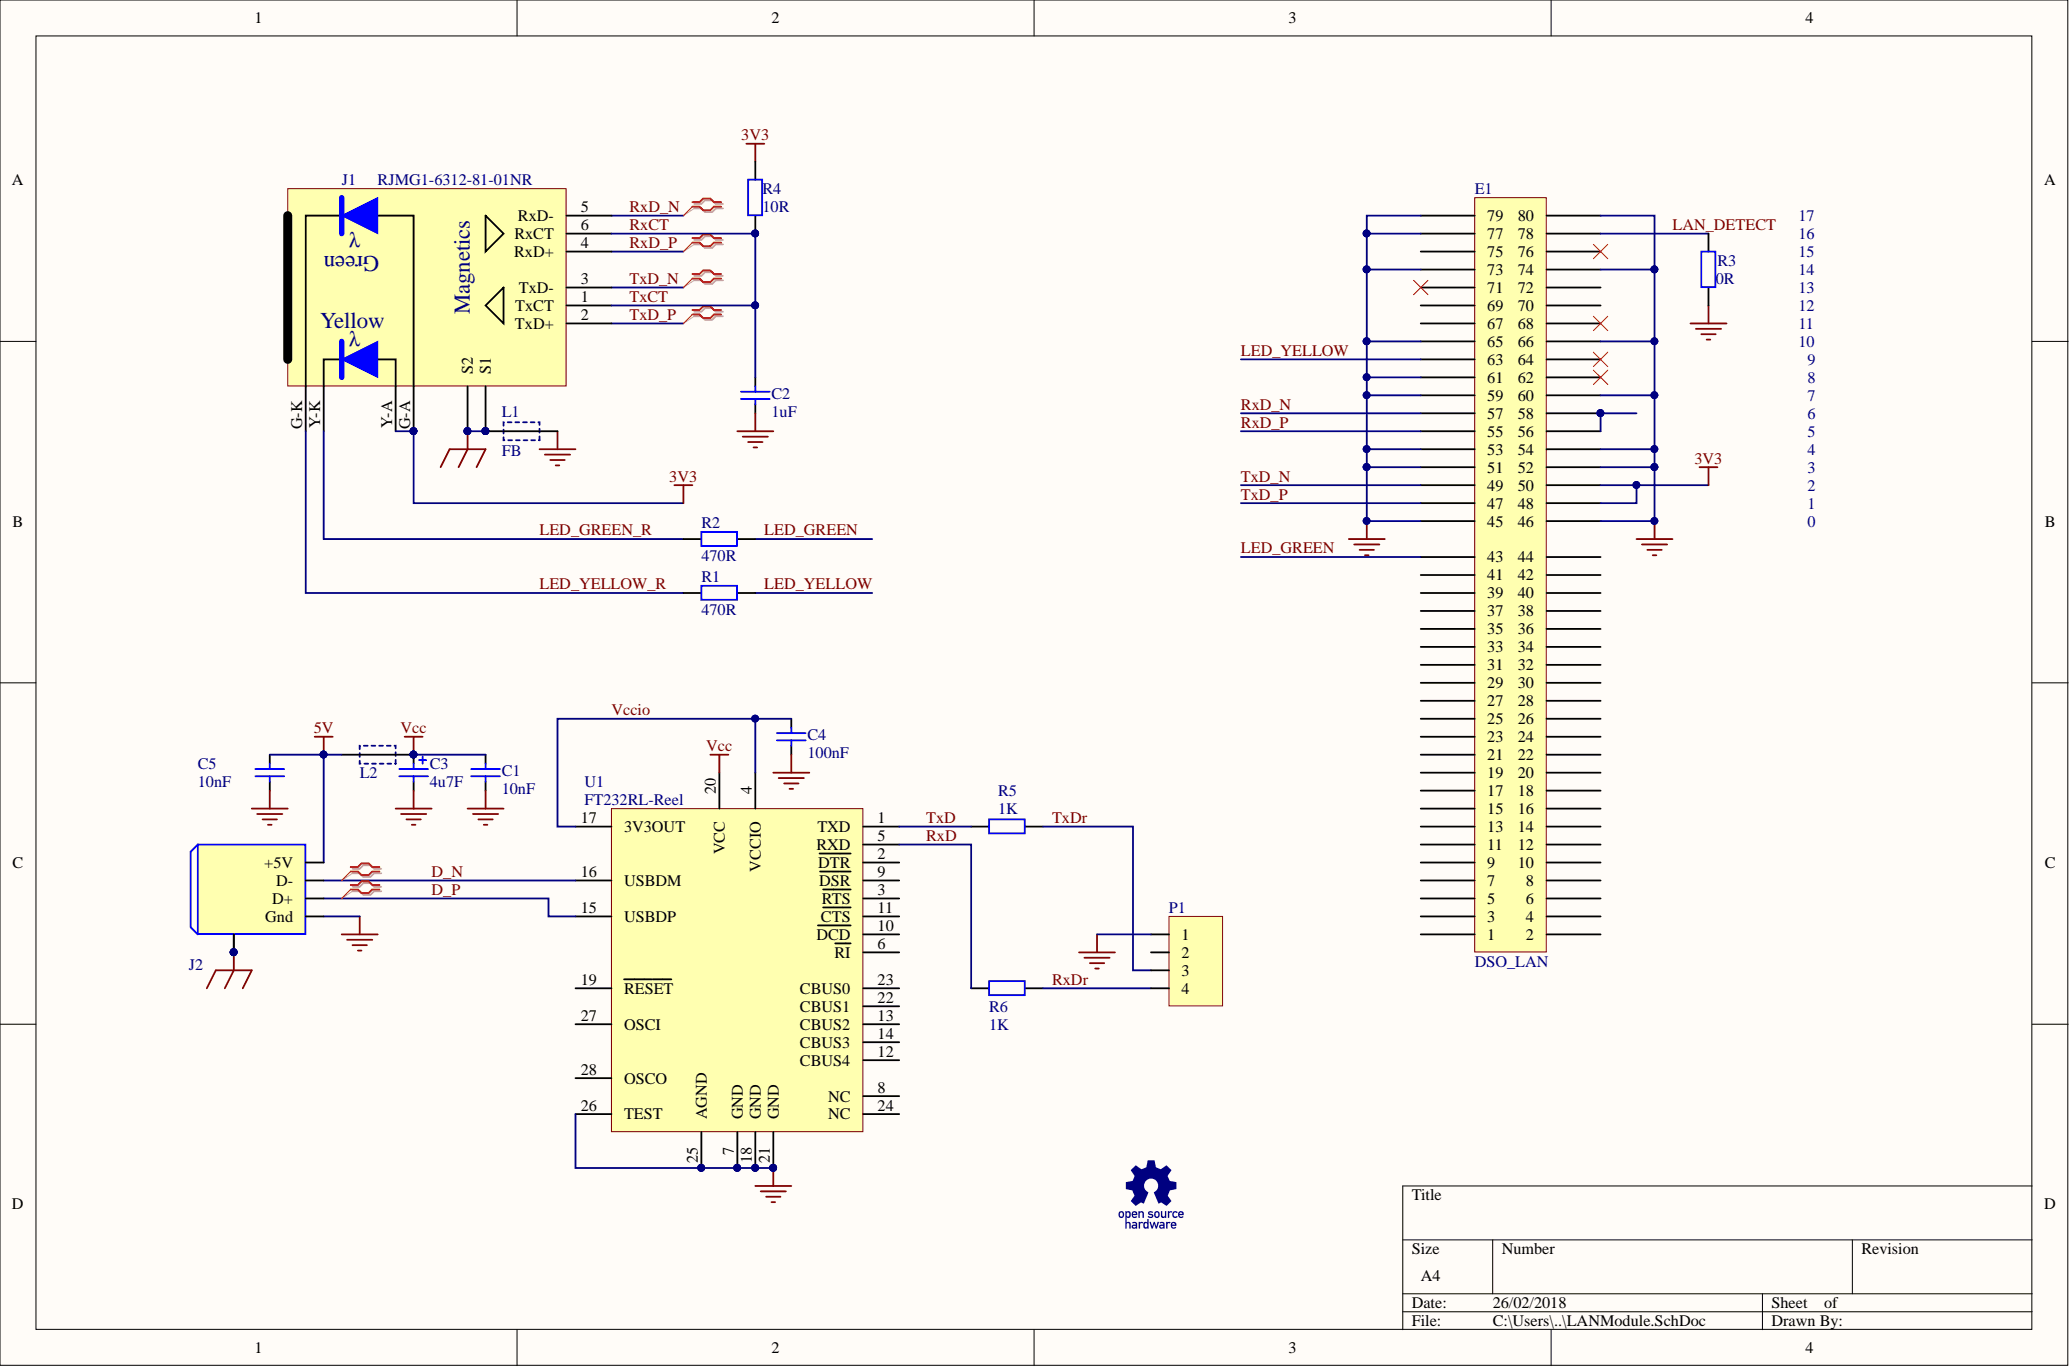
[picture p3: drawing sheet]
<svg xmlns="http://www.w3.org/2000/svg" width="292mm" height="193mm" viewBox="0 0 292 193" stroke-linecap="round" stroke-linejoin="round" font-family="sans-serif">
<defs><g id="words">
<text font-size="17" fill="#000080" x="157.8" y="176.7">O</text>
<g font-size="3.2" fill="#000080">
<text x="53.5" y="36.2" transform="rotate(-180 53.5 36.2)">Green</text>
<text x="45.2" y="46.2">Yellow</text>
<text x="66.3" y="44.4" transform="rotate(-90 66.3 44.4)">Magnetics</text>
</g>
<g font-size="2.9" fill="#000080">
<text x="49.2" y="34.9">λ</text>
<text x="49.2" y="48.8">λ</text>
</g>
<g font-size="2.3">
<text x="35.9" y="3.3">1</text>
<text x="108.9" y="3.3">2</text>
<text x="181.8" y="3.3">3</text>
<text x="254.8" y="3.3">4</text>
<text x="1.7" y="26.1">A</text>
<text x="82" y="29.9">5</text>
<text x="288.5" y="26.1">A</text>
<text x="72.6" y="33.7">RxCT</text>
<text x="73.1" y="31.2">RxD-</text>
<text x="82" y="35">4</text>
<text x="82" y="32.4">6</text>
<text x="209.9" y="33.7">77</text>
<text x="209.9" y="31.2">79</text>
<text x="214.2" y="33.7">78</text>
<text x="214.2" y="31.2">80</text>
<text x="72.5" y="36.2">RxD+</text>
<text x="73.2" y="41.3">TxD-</text>
<text x="82" y="40">3</text>
<text x="209.9" y="41.3">71</text>
<text x="209.9" y="38.8">73</text>
<text x="209.9" y="36.2">75</text>
<text x="214.2" y="41.3">72</text>
<text x="214.2" y="38.8">74</text>
<text x="214.2" y="36.2">76</text>
<text x="72.7" y="46.4">TxD+</text>
<text x="72.7" y="43.9">TxCT</text>
<text x="82" y="45.1">2</text>
<text x="82" y="42.6">1</text>
<text x="209.9" y="46.4">67</text>
<text x="209.9" y="43.9">69</text>
<text x="214.2" y="46.4">68</text>
<text x="214.2" y="43.9">70</text>
<text x="66.7" y="52.7" transform="rotate(-90 66.7 52.7)">S2</text>
<text x="69.3" y="52.7" transform="rotate(-90 69.3 52.7)">S1</text>
<text x="209.9" y="54">61</text>
<text x="209.9" y="51.5">63</text>
<text x="209.9" y="48.9">65</text>
<text x="214.2" y="54">62</text>
<text x="214.2" y="51.5">64</text>
<text x="214.2" y="48.9">66</text>
<text x="209.9" y="59.1">57</text>
<text x="209.9" y="56.5">59</text>
<text x="214.2" y="59.1">58</text>
<text x="214.2" y="56.5">60</text>
<text x="42.6" y="60.6" transform="rotate(-90 42.6 60.6)">G-K</text>
<text x="45.2" y="60.3" transform="rotate(-90 45.2 60.3)">Y-K</text>
<text x="55.3" y="60.3" transform="rotate(-90 55.3 60.3)">Y-A</text>
<text x="57.9" y="60.6" transform="rotate(-90 57.9 60.6)">G-A</text>
<text x="209.9" y="64.1">53</text>
<text x="209.9" y="61.6">55</text>
<text x="214.2" y="64.1">54</text>
<text x="214.2" y="61.6">56</text>
<text x="209.9" y="71.7">47</text>
<text x="209.9" y="69.2">49</text>
<text x="209.9" y="66.7">51</text>
<text x="214.2" y="71.7">48</text>
<text x="214.2" y="69.2">50</text>
<text x="214.2" y="66.7">52</text>
<text x="1.8" y="74.3">B</text>
<text x="209.9" y="74.3">45</text>
<text x="214.2" y="74.3">46</text>
<text x="288.5" y="74.3">B</text>
<text x="209.9" y="81.9">41</text>
<text x="209.9" y="79.3">43</text>
<text x="214.2" y="81.9">42</text>
<text x="214.2" y="79.3">44</text>
<text x="209.9" y="89.5">35</text>
<text x="209.9" y="86.9">37</text>
<text x="209.9" y="84.4">39</text>
<text x="214.2" y="89.5">36</text>
<text x="214.2" y="86.9">38</text>
<text x="214.2" y="84.4">40</text>
<text x="209.9" y="94.5">31</text>
<text x="209.9" y="92">33</text>
<text x="214.2" y="94.5">32</text>
<text x="214.2" y="92">34</text>
<text x="209.9" y="99.6">27</text>
<text x="209.9" y="97.1">29</text>
<text x="214.2" y="99.6">28</text>
<text x="214.2" y="97.1">30</text>
<text x="209.9" y="107.2">21</text>
<text x="209.9" y="104.7">23</text>
<text x="209.9" y="102.2">25</text>
<text x="214.2" y="107.2">22</text>
<text x="214.2" y="104.7">24</text>
<text x="214.2" y="102.2">26</text>
<text x="101" y="112" transform="rotate(-90 101 112)">20</text>
<text x="106.1" y="112" transform="rotate(-90 106.1 112)">4</text>
<text x="209.9" y="112.3">17</text>
<text x="209.9" y="109.8">19</text>
<text x="214.2" y="112.3">18</text>
<text x="214.2" y="109.8">20</text>
<text x="82" y="116.1">17</text>
<text x="88.1" y="117.4">3V3OUT</text>
<text x="115.2" y="119.9">RXD</text>
<text x="115.3" y="117.4">TXD</text>
<text x="123.8" y="118.6">5</text>
<text x="123.8" y="116.1">1</text>
<text x="209.9" y="119.9">11</text>
<text x="209.9" y="117.4">13</text>
<text x="209.9" y="114.8">15</text>
<text x="214.2" y="119.9">12</text>
<text x="214.2" y="117.4">14</text>
<text x="214.2" y="114.8">16</text>
<text x="1.8" y="122.4">C</text>
<text x="37.3" y="122.4">+5V</text>
<text x="39" y="125">D-</text>
<text x="82" y="123.7">16</text>
<text x="88.1" y="125">USBDM</text>
<text x="102.3" y="120.5" transform="rotate(-90 102.3 120.5)">VCC</text>
<text x="107.3" y="123" transform="rotate(-90 107.3 123)">VCCIO</text>
<text x="115.5" y="122.4">DTR</text>
<text x="115.6" y="125">DSR</text>
<text x="123.8" y="123.7">9</text>
<text x="123.8" y="121.2">2</text>
<text x="209.9" y="125">7</text>
<text x="209.9" y="122.4">9</text>
<text x="214.2" y="122.4">10</text>
<text x="215.3" y="125">8</text>
<text x="288.5" y="122.4">C</text>
<text x="37.4" y="130">Gnd</text>
<text x="38.4" y="127.5">D+</text>
<text x="82" y="128.8">15</text>
<text x="88.1" y="130">USBDP</text>
<text x="115.8" y="130">CTS</text>
<text x="116" y="127.5">RTS</text>
<text x="123.8" y="131.3">10</text>
<text x="123.8" y="128.8">11</text>
<text x="123.8" y="126.2">3</text>
<text x="209.9" y="130">3</text>
<text x="209.9" y="127.5">5</text>
<text x="215.3" y="130">4</text>
<text x="215.3" y="127.5">6</text>
<text x="115.2" y="132.6">DCD</text>
<text x="117.8" y="135.1">RI</text>
<text x="123.8" y="133.8">6</text>
<text x="166.7" y="132.6">1</text>
<text x="166.7" y="135.1">2</text>
<text x="166.7" y="137.6">3</text>
<text x="209.9" y="132.6">1</text>
<text x="215.3" y="132.6">2</text>
<text x="82" y="138.9">19</text>
<text x="82" y="144">27</text>
<text x="88.1" y="140.2">RESET</text>
<text x="112.9" y="142.7">CBUS1</text>
<text x="112.9" y="140.2">CBUS0</text>
<text x="123.8" y="144">13</text>
<text x="123.8" y="141.4">22</text>
<text x="123.8" y="138.9">23</text>
<text x="166.7" y="140.2">4</text>
<text x="88.1" y="145.2">OSCI</text>
<text x="112.9" y="145.2">CBUS2</text>
<text x="112.9" y="147.8">CBUS3</text>
<text x="123.8" y="149">12</text>
<text x="123.8" y="146.5">14</text>
<text x="82" y="151.6">28</text>
<text x="88.1" y="152.8">OSCO</text>
<text x="112.9" y="150.3">CBUS4</text>
<text x="116.9" y="155.4">NC</text>
<text x="123.8" y="154.1">8</text>
<text x="82" y="156.6">26</text>
<text x="88.1" y="157.9">TEST</text>
<text x="99.7" y="157.9" transform="rotate(-90 99.7 157.9)">AGND</text>
<text x="104.8" y="157.9" transform="rotate(-90 104.8 157.9)">GND</text>
<text x="107.3" y="157.9" transform="rotate(-90 107.3 157.9)">GND</text>
<text x="109.9" y="157.9" transform="rotate(-90 109.9 157.9)">GND</text>
<text x="116.9" y="157.9">NC</text>
<text x="123.8" y="156.6">24</text>
<text x="98.5" y="164" transform="rotate(-90 98.5 164)">25</text>
<text x="103.5" y="162.9" transform="rotate(-90 103.5 162.9)">7</text>
<text x="106.1" y="164" transform="rotate(-90 106.1 164)">18</text>
<text x="108.6" y="164" transform="rotate(-90 108.6 164)">21</text>
<text x="1.7" y="170.6">D</text>
<text x="199.2" y="169.3">Title</text>
<text x="288.5" y="170.6">D</text>
<text x="199.2" y="176.9">Size</text>
<text x="211.9" y="176.9">Number</text>
<text x="262.7" y="176.9">Revision</text>
<text x="199.2" y="184.5">Date:</text>
<text x="200.5" y="180.7">A4</text>
<text x="210.6" y="184.5">26/02/2018</text>
<text x="250" y="184.5">Sheet</text>
<text x="257.4" y="184.5">of</text>
<text x="35.9" y="190.9">1</text>
<text x="108.9" y="190.9">2</text>
<text x="181.8" y="190.9">3</text>
<text x="199.2" y="187.1">File:</text>
<text x="210.6" y="187.1">C:\Users\..\LANModule.SchDoc</text>
<text x="250" y="187.1">Drawn By:</text>
<text x="254.8" y="190.9">4</text>
</g>
<g font-size="2.3" fill="#800000">
<text x="104.6" y="19.8">3V3</text>
<text x="88.8" y="29.9">RxD_N</text>
<text x="88.8" y="35">RxD_P</text>
<text x="88.8" y="32.4">RxCT</text>
<text x="236" y="32.4">LAN_DETECT</text>
<text x="88.8" y="40">TxD_N</text>
<text x="88.8" y="45.1">TxD_P</text>
<text x="88.8" y="42.6">TxCT</text>
<text x="175.1" y="50.2">LED_YELLOW</text>
<text x="175.1" y="57.8">RxD_N</text>
<text x="175.1" y="60.3">RxD_P</text>
<text x="239.1" y="65.4">3V3</text>
<text x="94.4" y="67.9">3V3</text>
<text x="175.1" y="70.5">TxD_P</text>
<text x="175.1" y="67.9">TxD_N</text>
<text x="76.1" y="75.5">LED_GREEN_R</text>
<text x="107.9" y="75.5">LED_GREEN</text>
<text x="76.1" y="83.1">LED_YELLOW_R</text>
<text x="107.9" y="83.1">LED_YELLOW</text>
<text x="175.1" y="78.1">LED_GREEN</text>
<text x="86.3" y="100.9">Vccio</text>
<text x="44.3" y="103.4">5V</text>
<text x="56.5" y="103.4">Vcc</text>
<text x="99.6" y="106">Vcc</text>
<text x="130.7" y="116.1">TxD</text>
<text x="130.7" y="118.6">RxD</text>
<text x="148.5" y="116.1">TxDr</text>
<text x="60.9" y="123.7">D_N</text>
<text x="60.9" y="126.2">D_P</text>
<text x="148.5" y="138.9">RxDr</text>
</g>
<g font-size="2.3" fill="#000080">
<text x="48.2" y="26.1">J1</text>
<text x="53.3" y="26.1">RJMG1-6312-81-01NR</text>
<text x="107.6" y="29.9">10R</text>
<text x="107.6" y="27.4">R4</text>
<text x="208.1" y="27.4">E1</text>
<text x="253.8" y="33.7">16</text>
<text x="253.8" y="31.2">17</text>
<text x="242.1" y="40">0R</text>
<text x="242.4" y="37.5">R3</text>
<text x="253.8" y="41.3">13</text>
<text x="253.8" y="38.8">14</text>
<text x="253.8" y="36.2">15</text>
<text x="253.8" y="46.4">11</text>
<text x="253.8" y="43.9">12</text>
<text x="253.8" y="48.9">10</text>
<text x="255" y="54">8</text>
<text x="255" y="51.5">9</text>
<text x="70.8" y="58.8">L1</text>
<text x="108.9" y="58.8">1uF</text>
<text x="108.9" y="56.3">C2</text>
<text x="255" y="59.1">6</text>
<text x="255" y="56.5">7</text>
<text x="70.8" y="64.4">FB</text>
<text x="255" y="64.1">4</text>
<text x="255" y="61.6">5</text>
<text x="255" y="71.7">1</text>
<text x="255" y="69.2">2</text>
<text x="255" y="66.7">3</text>
<text x="99" y="74.5">R2</text>
<text x="255" y="74.3">0</text>
<text x="99" y="79.1">470R</text>
<text x="99" y="82.1">R1</text>
<text x="99" y="86.7">470R</text>
<text x="113.9" y="107">100nF</text>
<text x="113.9" y="104.4">C4</text>
<text x="27.9" y="111">10nF</text>
<text x="27.9" y="108.5">C5</text>
<text x="50.8" y="109.8">L2</text>
<text x="60.7" y="111">4u7F</text>
<text x="60.7" y="108.5">C3</text>
<text x="70.8" y="112">10nF</text>
<text x="70.8" y="109.5">C1</text>
<text x="82.5" y="111">U1</text>
<text x="82.5" y="113.6">FT232RL-Reel</text>
<text x="140.8" y="112.3">R5</text>
<text x="140.8" y="114.8">1K</text>
<text x="165" y="128.8">P1</text>
<text x="26.6" y="136.9">J2</text>
<text x="208.1" y="136.4">DSO_LAN</text>
<text x="139.6" y="142.7">R6</text>
<text x="139.6" y="145.2">1K</text>
</g>
</g></defs>
<g fill="#fffcf8" stroke="#000" stroke-width=".14">
<path d="M0 0h291.8v192.6h-291.8z"/>
<path d="M5.1 5.1h281.6v182.4h-281.6z"/>
</g>
<g fill="none" stroke="#000" stroke-width=".14">
<path d="M73 0v5.1M145.9 0v5.1M218.9 0v5.1M0 48.2h5.1M286.8 48.2h5M0 96.3h5.1M286.8 96.3h5M0 144.5h5.1M286.8 144.5h5M197.9 174.9h88.9M210.6 174.9v7.6M261.4 174.9v7.6"/>
<path d="M286.8 167.3h-88.9v20.3M73 187.6v5M145.9 187.6v5M197.9 182.5h88.9M197.9 185h88.9M218.9 187.6v5M248.7 182.5v5.1"/>
</g>
<path d="M208.1 27.9h10.1v106.4h-10.1z" fill="#ffffb0" stroke="#800000" stroke-width=".14"/>
<g fill="none" stroke="#000" stroke-width=".25">
<path d="M200.5 38h7.6M200.5 35.5h7.6M200.5 33h7.6M200.5 30.4h7.6M218.2 38h7.7M218.2 35.5h7.7M218.2 33h7.7M218.2 30.4h7.7M200.5 58.3h7.6M200.5 55.8h7.6M200.5 53.2h7.6M200.5 50.7h7.6"/>
<path d="M200.5 48.2h7.6M200.5 45.6h7.6M200.5 43.1h7.6M200.5 40.6h7.6M218.2 58.3h7.7M218.2 55.8h7.7M218.2 53.2h7.7M218.2 50.7h7.7M218.2 48.2h7.7M218.2 45.6h7.7M218.2 43.1h7.7M218.2 40.6h7.7"/>
<path d="M200.5 78.6h7.6M200.5 73.5h7.6M200.5 71h7.6M200.5 68.4h7.6M200.5 65.9h7.6M200.5 63.4h7.6M200.5 60.8h7.6M218.2 78.6h7.7M218.2 73.5h7.7M218.2 71h7.7M218.2 68.4h7.7M218.2 65.9h7.7"/>
<path d="M218.2 63.4h7.7M218.2 60.8h7.7M200.5 98.9h7.6M200.5 96.3h7.6M200.5 93.8h7.6M200.5 91.3h7.6M200.5 88.7h7.6M200.5 86.2h7.6M200.5 83.6h7.6M200.5 81.1h7.6M218.2 98.9h7.7M218.2 96.3h7.7"/>
<path d="M218.2 93.8h7.7M218.2 91.3h7.7M218.2 88.7h7.7M218.2 86.2h7.7M218.2 83.6h7.7M218.2 81.1h7.7M200.5 119.1h7.6M200.5 116.6h7.6M200.5 114.1h7.6M200.5 111.5h7.6M200.5 109h7.6M200.5 106.5h7.6"/>
<path d="M200.5 103.9h7.6M200.5 101.4h7.6M218.2 119.1h7.7M218.2 116.6h7.7M218.2 114.1h7.7M218.2 111.5h7.7M218.2 109h7.7M218.2 106.5h7.7M218.2 103.9h7.7M218.2 101.4h7.7M200.5 131.8h7.6M200.5 129.3h7.6"/>
<path d="M200.5 126.7h7.6M200.5 124.2h7.6M200.5 121.7h7.6M218.2 131.8h7.7M218.2 129.3h7.7M218.2 126.7h7.7M218.2 124.2h7.7M218.2 121.7h7.7"/>
</g>
<g fill="#000080" stroke="#000080" stroke-width=".14">
<circle cx="225.8" cy="58.3" r=".48"/>
<circle cx="233.4" cy="73.5" r=".48"/>
<circle cx="192.8" cy="63.3" r=".48"/>
<circle cx="192.8" cy="53.2" r=".48"/>
<circle cx="192.8" cy="55.7" r=".48"/>
<circle cx="192.8" cy="73.5" r=".48"/>
<circle cx="230.9" cy="68.4" r=".48"/>
<circle cx="66" cy="60.8" r=".48"/>
<circle cx="68.5" cy="60.8" r=".48"/>
</g>
<path d="M62.2 65.9l1.2-2.5h5.1l-1.2 2.5M66 60.8v2.6l-1.3 2.5M190.3 76h5.1M191.1 76.8h3.5M191.9 77.6h2M192.6 78.3h.5M192.9 73.5v2.5M230.9 76h5.1M231.7 76.8h3.5M232.5 77.6h2M233.2 78.3h.5M233.5 73.5v2.5" fill="none" stroke="#800000" stroke-width=".25"/>
<g fill="none" stroke="#000080" stroke-width=".25">
<path d="M86.3 30.4h10.1M86.3 35.5h10.1M86.3 40.6h10.1M86.3 45.6h10.1M175.1 58.3h25.4M175.1 50.7h25.4M192.9 53.2h7.6M192.9 55.8h7.6M66 60.8h2.5M175.1 71h25.4M175.1 68.4h25.4M175.1 60.8h25.4"/>
<path d="M175.1 78.6h25.4M192.9 63.4h7.6M225.9 68.4h15.2M230.9 68.4v2.6h-5"/>
</g>
<path d="M40.6 26.6h39.3v27.8h-39.3z" fill="#ffffb0" stroke="#800000" stroke-width=".14"/>
<path d="M66 54.5v6.3M68.5 54.5v6.3M43.1 60.8v-30.4h15.3v30.4M45.7 60.8v-10.1h10.1v10.1" fill="none" stroke="#000" stroke-width=".25"/>
<g fill="#000080" stroke="#000080" stroke-width=".14">
<circle cx="68.5" cy="60.8" r=".48"/>
<circle cx="66" cy="60.8" r=".48"/>
<circle cx="58.3" cy="60.8" r=".48"/>
</g>
<path d="M48.2 50.7l5.1-2.5v5z" fill="#00f"/>
<path d="M48.2 50.7l5.1-2.5v5z" fill="none" stroke="#00f" stroke-width=".14"/>
<path d="M48.2 48.2v5" fill="none" stroke="#00f" stroke-width=".76"/>
<path d="M48.2 30.4l5.1-2.5v5.1z" fill="#00f"/>
<path d="M48.2 30.4l5.1-2.5v5.1z" fill="none" stroke="#00f" stroke-width=".14"/>
<path d="M48.2 27.9v5.1" fill="none" stroke="#00f" stroke-width=".76"/>
<g fill="none" stroke="#000" stroke-width=".25">
<path d="M68.5 30.4l2.6 2.6-2.6 2.5zM79.9 35.5h6.4M79.9 33h6.4M79.9 30.4h6.4M106.6 22.8v2.5M106.6 30.4v2.6M241.1 33v2.5M68.5 43.1l2.6-2.5v5zM79.9 45.6h6.4M79.9 43.1h6.4M79.9 40.6h6.4M106.6 53.2v1.3"/>
<path d="M106.6 57v1.3M241.1 40.6v2.5M68.5 60.8h10.2M96.4 76h2.6M104 76h2.6M96.4 83.6h2.6M104 83.6h2.6"/>
</g>
<path d="M40.6 30.4v20.3" fill="none" stroke="#000" stroke-width="1.3"/>
<g fill="#000080" stroke="#000080" stroke-width=".14">
<circle cx="68.5" cy="60.8" r=".48"/>
<circle cx="66" cy="60.8" r=".48"/>
<circle cx="58.3" cy="60.8" r=".48"/>
<circle cx="106.6" cy="43.1" r=".48"/>
<circle cx="106.6" cy="32.9" r=".48"/>
<circle cx="192.8" cy="48.1" r=".48"/>
<circle cx="192.8" cy="65.9" r=".48"/>
<circle cx="192.8" cy="73.5" r=".48"/>
<circle cx="233.4" cy="38" r=".48"/>
<circle cx="233.4" cy="73.5" r=".48"/>
<circle cx="233.4" cy="65.9" r=".48"/>
<circle cx="233.4" cy="63.3" r=".48"/>
<circle cx="233.4" cy="55.7" r=".48"/>
<circle cx="233.4" cy="48.1" r=".48"/>
<circle cx="225.8" cy="58.3" r=".48"/>
<circle cx="192.8" cy="32.9" r=".48"/>
<circle cx="192.8" cy="38" r=".48"/>
<circle cx="192.8" cy="53.2" r=".48"/>
<circle cx="192.8" cy="55.7" r=".48"/>
<circle cx="192.8" cy="63.3" r=".48"/>
</g>
<g fill="none" stroke="#000080" stroke-width=".25">
<path d="M86.3 33h20.3v10.1M192.9 38h7.6M192.9 33h7.6M192.9 33v15.2M200.5 30.4h-7.6v2.6M225.9 30.4h7.6v7.6M225.9 38h7.6M225.9 33h15.2M233.5 38v10.2M86.3 43.1h20.3M106.6 43.1v10.1M192.9 48.2v17.7"/>
<path d="M192.9 48.2h7.6M225.9 55.8h7.6v7.6M225.9 48.2h7.6v7.6M230.9 58.3h-5v2.5M43.1 60.8v22.8h53.3M45.7 60.8v15.2h50.7M55.8 60.8h2.6v10.2h38M106.6 76h16.5M192.9 65.9v7.6h7.6M192.9 65.9h7.6M225.9 63.4h7.6v2.5M225.9 65.9h7.6"/>
<path d="M233.5 65.9v7.6h-7.6M106.6 83.6h16.5"/>
</g>
<path d="M98 28.8h1l.5-.5h1l.5 .5h1M98 29.4h1l.5 .5h1l.5-.5h1M98 33.8h1l.5-.5h1l.5 .5h1M98 34.5h1l.5 .5h1l.5-.5h1M98 38.9h1l.5-.5h1l.5 .5h1M98 39.5h1l.5 .5h1l.5-.5h1M98 44h1l.5-.5h1l.5 .5h1M98 44.6h1l.5 .5h1l.5-.5h1" fill="none" stroke="#d0a19e" stroke-width=".25"/>
<path d="M98 29.4l-1.6 1M98 34.5l-1.6 1M98 39.5l-1.6 1.1M98 44.6l-1.6 1" fill="none" stroke="#d0a19e" stroke-width=".14"/>
<path d="M97.7 28.5h1l.5-.5h1l.5 .5h1.1M97.7 29.1h1l.5 .6h1l.5-.6h1.1M97.7 33.6h1l.5-.5h1l.5 .5h1.1M97.7 34.2h1l.5 .5h1l.5-.5h1.1M97.7 38.7h1l.5-.6h1l.5 .6h1.1M97.7 39.3h1l.5 .5h1l.5-.5h1.1M97.7 43.7h1l.5-.5h1l.5 .5h1.1M97.7 44.4h1l.5 .5h1l.5-.5h1.1" fill="none" stroke="#f00" stroke-width=".25"/>
<g fill="none" stroke="#f00" stroke-width=".14">
<path d="M97.7 29.1l-1.3 1.3M97.7 34.2l-1.3 1.3M97.7 39.3l-1.3 1.3M199.5 39.5l2 2.1M201.5 39.5l-2 2.1M224.8 34.5l2.1 2M226.9 34.5l-2.1 2M97.7 44.4l-1.3 1.2M224.8 44.6l2.1 2M224.8 49.7l2.1 2M224.8 52.2l2.1 2M226.9 44.6l-2.1 2"/>
<path d="M226.9 49.7l-2.1 2M226.9 52.2l-2.1 2"/>
</g>
<path d="M105.6 25.3h2v5.1h-2zM240.1 35.5h2v5h-2zM104.6 55.3h4M104.6 56.3h4M106.6 54.5v.8M106.6 56.3v.7M99 75h5v2h-5zM99 82.6h5v2h-5z" fill="none" stroke="#00f" stroke-width=".25"/>
<g fill="none" stroke="#800000" stroke-width=".25">
<path d="M105.3 20.3h2.6M106.6 20.3v2.5M106.6 58.3v2.5M238.5 45.6h5.1M239.3 46.4h3.6M240.1 47.1h2M240.8 47.9h.5M241.1 43.1v2.5M76.1 63.4h5.1M76.9 64.1h3.5M77.7 64.9h2M78.4 65.6h.5"/>
<path d="M78.7 60.8v2.6M95.2 68.4h2.5M96.4 68.4v2.6M104 60.8h5.1M104.8 61.6h3.6M105.6 62.4h2M106.3 63.1h.5M239.8 65.9h2.6M241.1 65.9v2.5"/>
</g>
<path d="M76.1 62.1v-2.5h-5v2.5h5" fill="none" stroke="#11037f" stroke-width=".25" stroke-dasharray=".5 .5"/>
<path d="M86.3 114.1h35.5v45.5h-35.5z" fill="#ffffb0" stroke="#800000" stroke-width=".14"/>
<g fill="none" stroke="#000" stroke-width=".25">
<path d="M38.1 106.5v1.2M38.1 110.3v1.2M48.2 106.5h10.2v1.2M58.4 110.3v1.2M81.2 116.6h5.1M101.5 109v5.1M106.6 109v5.1M111.7 101.4v1.3M111.7 105.2v1.3M121.8 119.1h5.1M121.8 116.6h5.1M137 116.6h2.6"/>
<path d="M144.7 116.6h2.5M81.2 124.2h5.1M81.2 129.3h5.1M81.2 139.4h5.1M88.1 138.1h3.9M92.1 138.1h2.6M115.4 130.5h1.5M115.6 120.4h1.6M115.7 122.9h1.5M116.2 128h1.3M116.2 125.5h2.7M117 130.5h1.4"/>
<path d="M117.2 120.4h1.3M117.3 122.9h1.1M117.6 128h1.3M117.9 133.1h2.1M118.5 130.5h1.5M118.6 122.9h1.4M118.6 120.4h1.4M118.9 128h1.1M118.9 125.5h1.1M121.8 134.3h5.1M121.8 124.2h5.1M121.8 131.8h5.1"/>
<path d="M121.8 129.3h5.1M121.8 139.4h5.1M121.8 121.7h5.1M121.8 126.7h5.1M137 139.4h2.6M144.7 139.4h2.5M81.2 157.2h5.1M81.2 144.5h5.1M81.2 152.1h5.1M99 159.7v5.1M104 159.7v5.1M106.6 159.7v5.1"/>
<path d="M109.1 159.7v5.1M121.8 157.2h5.1M121.8 154.6h5.1M121.8 149.5h5.1M121.8 144.5h5.1M121.8 147h5.1M121.8 141.9h5.1"/>
</g>
<g fill="#000080" stroke="#000080" stroke-width=".14">
<circle cx="104" cy="164.7" r=".48"/>
<circle cx="106.6" cy="164.7" r=".48"/>
<circle cx="109.1" cy="164.7" r=".48"/>
<circle cx="98.9" cy="164.7" r=".48"/>
<circle cx="33" cy="134.3" r=".48"/>
<circle cx="45.7" cy="106.4" r=".48"/>
<circle cx="58.3" cy="106.4" r=".48"/>
<circle cx="106.6" cy="101.4" r=".48"/>
</g>
<g fill="none" stroke="#800000" stroke-width=".25">
<path d="M35.5 114.1h5.1M36.3 114.8h3.5M37.1 115.6h2M37.8 116.3h.5M38.1 111.5v2.6M44.4 103.9h2.5M45.7 103.9v2.6M55.8 114.1h5.1M56.6 114.8h3.5M57.1 103.9h2.5M57.4 115.6h2M58.1 116.3h.5"/>
<path d="M58.4 103.9v2.6M58.4 111.5v2.6M100.2 106.5h2.6M101.5 106.5v2.5M109.1 109h5.1M109.9 109.8h3.5M110.6 110.5h2.1M111.4 111.3h.5M111.7 106.5v2.5M29.2 139.4l1.3-2.5h5l-1.2 2.5M33 134.3v2.6l-1.3 2.5M48.2 131.8h5.1"/>
<path d="M49 132.6h3.5M49.7 133.3h2.1M50.5 134.1h.5M50.8 129.3v2.5M152.3 134.3h5M153 135.1h3.6M153.8 135.9h2M154.5 136.6h.6M154.8 131.8v2.5M106.6 167.3h5.1M107.3 168.1h3.6M108.1 168.8h2"/>
<path d="M108.9 169.6h.5M109.1 164.8v2.5"/>
</g>
<g fill="none" stroke="#00f" stroke-width=".25">
<path d="M36 108.5h4.1M36 109.5h4.1M38.1 107.7v.8M38.1 109.5v.8M56.3 108.5h4.1M56.3 109.5h4.1M58.4 107.7v.8M58.4 109.5v.8M59.1 107.2h1M59.6 106.7v1M109.6 103.4h4.1M109.6 104.4h4.1"/>
<path d="M111.7 102.7v.7M111.7 104.4v.8M139.6 115.6h5v2h-5zM139.6 138.4h5v2h-5z"/>
</g>
<path d="M38.1 106.5h10.1M45.7 106.5v15.2M106.6 109v-7.6h-27.9v15.2h2.5M106.6 101.4h5.1M126.9 119.1h10.1v20.3M126.9 116.6h10.1M45.7 126.7h31.7v2.6h3.8M45.7 129.3h5.1M45.7 124.2h35.5M147.2 139.4h15.2M81.2 157.2v7.6h27.9" fill="none" stroke="#000080" stroke-width=".25"/>
<path d="M55.8 107.7v-2.5h-5v2.5h5" fill="none" stroke="#11037f" stroke-width=".25" stroke-dasharray=".5 .5"/>
<path d="M49.7 122.6h1.1l.5-.6h1l.5 .6h1M49.7 123.2h1.1l.5 .5h1l.5-.5h1M49.7 125.1h1.1l.5-.5h1l.5 .5h1M49.7 125.7h1.1l.5 .5h1l.5-.5h1" fill="none" stroke="#d0a19e" stroke-width=".25"/>
<path d="M49.7 123.2l-1.5 1M49.7 125.7l-1.5 1" fill="none" stroke="#d0a19e" stroke-width=".14"/>
<path d="M49.5 122.3h1l.5-.5h1l.5 .5h1M49.5 122.9h1l.5 .5h1l.5-.5h1M49.5 124.8h1l.5-.5h1l.5 .5h1M49.5 125.5h1l.5 .5h1l.5-.5h1" fill="none" stroke="#f00" stroke-width=".25"/>
<path d="M49.5 122.9l-1.3 1.3M49.5 125.5l-1.3 1.2" fill="none" stroke="#f00" stroke-width=".14"/>
<path d="M27.9 119.1h15.2v12.7h-15.2z" fill="#ffffb0" stroke="#00f" stroke-width=".25"/>
<path d="M68.5 106.5v1.2M68.5 110.3v1.2M33 131.8v2.5M43.1 121.7h2.6M43.1 126.7h2.6M43.1 124.2h2.6M43.1 129.3h2.6" fill="none" stroke="#000" stroke-width=".25"/>
<g fill="#000080" stroke="#000080" stroke-width=".14">
<circle cx="33" cy="134.3" r=".48"/>
<circle cx="58.3" cy="106.4" r=".48"/>
</g>
<path d="M27.9 119.1l-1 1v10.7l1 1M66.5 108.5h4M66.5 109.5h4M68.5 107.7v.8M68.5 109.5v.8" fill="none" stroke="#00f" stroke-width=".25"/>
<path d="M66 114.1h5.1M66.7 114.8h3.6M67.5 115.6h2M68.3 116.3h.5M68.5 111.5v2.6" fill="none" stroke="#800000" stroke-width=".25"/>
<path d="M58.4 106.5h10.1M147.2 116.6h12.7v20.3h2.5" fill="none" stroke="#000080" stroke-width=".25"/>
<path d="M165 129.3h7.5v12.6h-7.5z" fill="#ffffb0" stroke="#800000" stroke-width=".14"/>
<path d="M162.4 131.8h2.6M162.4 134.3h2.6M162.4 136.9h2.6M162.4 139.4h2.6" fill="none" stroke="#000" stroke-width=".25"/>
<path d="M154.8 131.8h7.6" fill="none" stroke="#000080" stroke-width=".25"/>
<use href="#words"/>
</svg>
